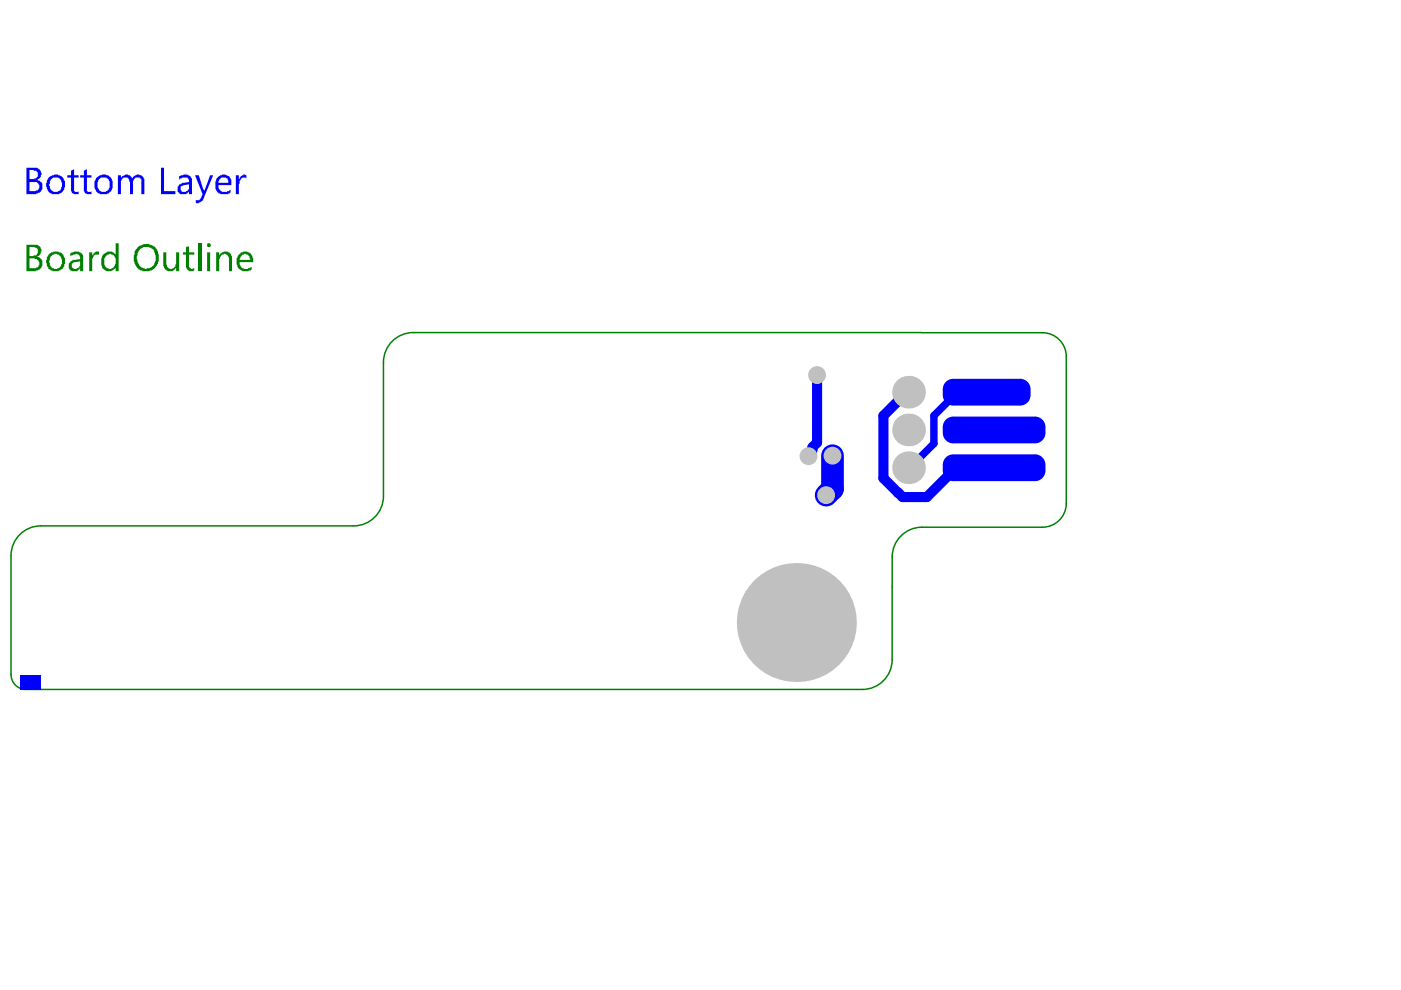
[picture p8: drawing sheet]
<svg xmlns="http://www.w3.org/2000/svg" width="297mm" height="210mm" viewBox="0 0 297 210" stroke-linecap="round" stroke-linejoin="round" font-family="sans-serif">
<path d="M81.3 76.8v28.4M87.6 70.5h107.9M195.5 70.5h25.5M226.1 75.6v31.1M2.3 117.8v25.2M8.6 111.5h66.4M189.2 118.1v21.8M195.5 111.8h25.5M5.5 146.2h177.3" fill="none" stroke="#008000" stroke-width=".32"/>
<g fill="#008000">
<path d="M18.9 53.5h.7v.8l.4-.8 1-.2v.8v-.1h-.6a.84 .84 0 0 0-.7 .8h-.1v2.7h-.7z"/>
<path d="M34.6 53.5h.7v2.2a1.25 1.25 0 0 0 .6 1.2v.1h.6v-.1a.61 .61 0 0 0 .7-.8h.1v-2.6h.7v4h-.7v-.6h-.1a1.3 1.3 0 0 1-2.3 0h-.1l-.2-.5z"/>
<path d="M39.4 52.4l.7-.2v1.3h1.1v.5h-1.1v2.2a.72 .72 0 0 0 .3 .7 .72 .72 0 0 0 .8 0v.4l-.3 .2a1.14 1.14 0 0 1-1.3-.5l-.2-.3v-2.7h-.6v-.5h.6z"/>
<path d="M42 51.6h.6v5.9h-.6z"/>
<path d="M45.8 53.5h.7v.6a1.44 1.44 0 0 1 1.7-.7 1.44 1.44 0 0 1 1 1.5v2.6h-.6v-2.4a1.08 1.08 0 0 0-1.2-1.3v.2a.8 .8 0 0 0-.8 .8l-.1 .1v2.6h-.7z"/>
<path d="M6.3 52.4v1.9h.8l.3-.2a.61 .61 0 0 0 .6-.8v-.4l-.3-.4h-.3v-.1zM6.3 54.8v2.1h.9a1.04 1.04 0 0 0 1-.5 1.04 1.04 0 0 0 0-1.1h-.2l-.1-.4h-.5v-.1zM5.6 51.9h1.6a1.05 1.05 0 0 1 1.1 .3h.2l.2 .3v.4h.1v.4h-.1v.2a1.1 1.1 0 0 1-.8 1h.1a1.43 1.43 0 0 1 .8 2 2.09 2.09 0 0 1-1.6 1h-1.6z"/>
<path d="M10.7 54.3l-.1 .5a2.39 2.39 0 0 0 .5 2.1h.1a1.05 1.05 0 0 0 1.1 0 1.64 1.64 0 0 0 .2-2.8v-.1l-.5-.2h-.5v.2h-.3zM10.3 54h.1a1.76 1.76 0 0 1 2.3-.5 1.89 1.89 0 0 1 1.1 2.1l-.2 .6a1.72 1.72 0 0 1-1.9 1.3 1.63 1.63 0 0 1-1.8-1.4 1.04 1.04 0 0 1 0-1.2v-.4h.2z"/>
<path d="M15.2 55.9a.86 .86 0 0 0 .5 1.1h.5l.1-.1a.86 .86 0 0 0 .7-1v-.5l-1.3 .2zM14.9 53.7h.2a1.75 1.75 0 0 1 2.5 .4v3.4h-.6v-.6a1.6 1.6 0 0 1-2.1 .4l-.2-.3a1.15 1.15 0 0 1 .7-1.7v-.2l1.6-.2a.88 .88 0 0 0-1-1.1v.2h-.5l-.6 .3z"/>
<path d="M21.8 54l.3-.2a1.56 1.56 0 0 1 2.4 .2v-2.4h.7v5.9h-.7v-.8a1.55 1.55 0 0 1-2.5 .3h-.2a3.8 3.8 0 0 1 0-3zM22.3 54.5a2.23 2.23 0 0 0 .3 2.4h.2a1.22 1.22 0 0 0 1.6-.7 2.33 2.33 0 0 0-.2-2.1l-1-.3-.4 .2v.1z"/>
<path d="M29.5 53l-.3 1a1.36 1.36 0 0 0 0 1.3 1.87 1.87 0 0 0 1.2 1.5 1.87 1.87 0 0 0 2-.4h.1l.2-.5a2.8 2.8 0 0 0-.2-2.9 1.91 1.91 0 0 0-2.4-.5zM29.2 52.4l.3-.2a2.77 2.77 0 0 1 3.5 .3 3.3 3.3 0 0 1-.8 4.8 3.1 3.1 0 0 1-3-.4 3.5 3.5 0 0 1-.8-2.8l.1-.1a1.83 1.83 0 0 1 .7-1.5z"/>
<path d="M43.9 52a.43 .43 0 0 1 .8 0 .43 .43 0 0 1-.8 0zM43.9 53.5h.7v4h-.7z"/>
<path d="M51 54.5l-.2 .6h2.2l-.1-.5a.57 .57 0 0 0-.7-.6l-.4-.2v.2h-.4l-.3 .5zM50.5 54.1l.3-.3a1.78 1.78 0 0 1 2.2-.1l.4 .4a1.65 1.65 0 0 1 .3 1.5h-2.9l.2 .8a1.38 1.38 0 0 0 2 .3l.4-.2v.7a2.44 2.44 0 0 1-2.9-.3v-.2a2.72 2.72 0 0 1 0-2.6z"/>
</g>
<path d="M87.6 70.5a6.3 6.3 0 0 0-6.3 6.3M221 70.5a5 5 0 0 1 5.1 5.1M8.6 111.5a6.3 6.3 0 0 0-6.3 6.3M81.3 105.2a6.3 6.3 0 0 1-6.3 6.3M195.5 111.8a6.3 6.3 0 0 0-6.3 6.3M226.1 106.7a5 5 0 0 1-5.1 5.1M189.2 139.9a6.3 6.3 0 0 1-6.4 6.3M2.3 143a3.2 3.2 0 0 0 3.2 3.2" fill="none" stroke="#008000" stroke-width=".32"/>
<path d="M173.2 79.5v14.3l-1 1v.7l-.8 .8v.4M192.6 83.2h-.3l-5 4.9v13.3l4.1 4h5.1l6.2-6.2h8.1M190.4 104.5h.1" fill="none" stroke="#00f" stroke-width="2.1"/>
<path d="M176.5 96.6v7l-1.3 1.4" fill="none" stroke="#00f" stroke-width="4.8"/>
<path d="M209.1 83.2h-6.1l-5 4.9v6l-5.1 5.1h-.3" fill="none" stroke="#00f" stroke-width="1.6"/>
<path d="M194.5 83.2v.9" fill="none" stroke="#00f" stroke-width="1.3"/>
<g fill="#00f">
<path d="M15.1 36.2l.6-.3v1.3h1v.4h-1v2.8a.72 .72 0 0 0 1 .3v-.2v.7h-.4a.96 .96 0 0 1-1.2-1.2v-2.4h-.8v-.4h.8z"/>
<path d="M17.8 36.2l.6-.3v1.3h1v.4h-1v2.8a.72 .72 0 0 0 1 .3v-.2v.7h-.3a.96 .96 0 0 1-1.3-1.2v-2.4h-.8v-.4h.8z"/>
<path d="M25 37.2h.6v.6v-.2h.2a1.29 1.29 0 0 1 1.3-.6l.5 .2 .4 .6 .2-.3 .3-.2a.99 .99 0 0 1 1.3-.1 1.49 1.49 0 0 1 .8 1.4v2.6h-.6v-2.4a.72 .72 0 0 0-.4-1v-.2h-.1a.72 .72 0 0 0-1 .4h-.1v.3h-.2v2.9h-.6v-2.6l-.2-.2a.64 .64 0 0 0-.8-.8h-.2a.57 .57 0 0 0-.6 .7h-.2v2.9h-.6z"/>
<path d="M34.1 35.6h.7v4.9h2.4v.7h-3.1z"/>
<path d="M41.3 37.2h.8l1.2 3.3 1.3-3.3h.6l-2.3 5.4-.4 .2v.1h-.4v.2h-.4l-.2-.2v-.5a.86 .86 0 0 0 1.1-.4l.3-.8z"/>
<path d="M50 37.2h.6v.8h.2a.8 .8 0 0 1 .8-.8v-.2l.6 .2v.6a.97 .97 0 0 0-1 0 .97 .97 0 0 0-.4 1l-.2 .3v2.1h-.6z"/>
<path d="M6.3 36v2h.9l.2-.2a.61 .61 0 0 0 .6-.8v-.2a.61 .61 0 0 0-.8-.6l-.1-.2zM6.3 38.6v1.9h1.2l.2-.1a.61 .61 0 0 0 .6-.8v-.4l-.1-.3h-.2a.72 .72 0 0 0-.9-.3zM5.6 35.6h1.6a1.39 1.39 0 0 1 1.6 1.4l-.3 .8-.6 .3 .4 .2a1.62 1.62 0 0 1 .7 1.9h-.2l-.3 .6-.8 .2v.2h-2.1z"/>
<path d="M10.7 38.1l-.1 .5a1.62 1.62 0 0 0 .9 2.1h.4a1.09 1.09 0 0 0 1.1-.8 1.78 1.78 0 0 0-.2-1.8l-.1-.3-.7-.2a1.14 1.14 0 0 0-1.3 .5zM10.3 37.6l.8-.4h.3a1.05 1.05 0 0 1 1.1 0 1.89 1.89 0 0 1 1.1 2.7 1.74 1.74 0 0 1-2.2 1.3h-.3l-.8-.5-.4-1a1.04 1.04 0 0 1 0-1.1z"/>
<path d="M20.8 38.1a2.4 2.4 0 0 0 .4 2.4h.3v.2h.9v-.2a.57 .57 0 0 0 .7-.6h.1v-.5a1.38 1.38 0 0 0-.3-1.4 1.38 1.38 0 0 0-1.4-.4zM20.4 37.8l.3-.3a2.12 2.12 0 0 1 2.7 0v.1h.2a3.4 3.4 0 0 1 0 2.9l-.5 .3v.2a4 4 0 0 1-2.3 0 2.64 2.64 0 0 1-.4-3.2z"/>
<path d="M38.3 39.6a.86 .86 0 0 0 .5 1.1h.6v-.2a.61 .61 0 0 0 .7-.8v-.6l-1.2 .1zM38 37.3h.1a2.12 2.12 0 0 1 2.3 0v.2a1.05 1.05 0 0 1 .3 1.1v2.6h-.6v-.7l-.4 .5-.8 .2a.72 .72 0 0 1-.9-.4 .82 .82 0 0 1-.3-1.1v-.1h.1a.84 .84 0 0 1 .8-.7v-.1l1.5-.2v-.2a.64 .64 0 0 0-.8-.8h-.7v.2h-.3l-.3 .3z"/>
<path d="M46.5 38.1l-.2 .7h2.1l-.2-1-.4-.2a1.14 1.14 0 0 0-1.3 .5zM46.2 37.5l.6-.3a1.36 1.36 0 0 1 1.3 0 1.62 1.62 0 0 1 .9 2h-2.7v.5a1.43 1.43 0 0 0 2.1 .8l.5-.3v.6a2.61 2.61 0 0 1-2.3 .2l-.4-.2a2.97 2.97 0 0 1-.2-3z"/>
</g>
<g fill="#c0c0c0">
<circle cx="173.2" cy="79.5" r="1.89"/>
<circle cx="175.2" cy="105" r="1.89"/>
<circle cx="171.4" cy="96.7" r="1.89"/>
<circle cx="176.5" cy="96.6" r="1.89"/>
<circle cx="6.4" cy="144.4" r="1.26"/>
<circle cx="210.8" cy="91.2" r="1.89"/>
<circle cx="168.8" cy="132" r="12.6"/>
<circle cx="192.6" cy="99.2" r="3.5"/>
<circle cx="192.6" cy="91.2" r="3.5"/>
<circle cx="192.6" cy="83.2" r="3.5"/>
</g>
<g fill="#00f">
<path d="M4.2 143.2h4.4v3.1h-4.4z" fill-rule="evenodd"/>
<path d="M199.9 90.5l2.2-2.2h17.3l2.3 2.2v1.3l-2.3 2.2h-17.3l-2.2-2.2z" fill-rule="evenodd"/>
<path d="M199.9 82.5l2.2-2.2h14.2l2.2 2.2v1.3l-2.2 2.2h-14.2l-2.2-2.2z" fill-rule="evenodd"/>
<path d="M199.9 98.5l2.2-2.2h17.3l2.3 2.2v1.3l-2.3 2.2h-17.3l-2.2-2.2z" fill-rule="evenodd"/>
</g>
<g fill="#00f">
<path d="M219.4 91.8h2.3zM219.4 91.8h2.3a2.21 2.21 0 0 1-2.3 2.2z"/>
<path d="M219.4 88.3v2.2zM219.4 88.3a2.21 2.21 0 0 1 2.3 2.2h-2.3z"/>
<path d="M199.9 90.5h2.2zM200.5 89l1-.6 .6-.1v2.2h-2.2l.1-.5z"/>
<path d="M202.1 91.8v2.2zM199.9 91.8h2.2v2.2a2.21 2.21 0 0 1-2.2-2.2z"/>
<path d="M216.3 83.8h2.2zM216.3 83.8h2.2a2.21 2.21 0 0 1-2.2 2.2z"/>
<path d="M216.3 80.3v2.2zM216.3 80.3a2.21 2.21 0 0 1 2.2 2.2h-2.2z"/>
<path d="M199.9 82.5h2.2zM200.5 81l1-.6 .6-.1v2.2h-2.2l.1-.6z"/>
<path d="M202.1 83.8v2.2zM199.9 83.8h2.2v2.2a2.21 2.21 0 0 1-2.2-2.2z"/>
<path d="M219.4 99.8h2.3zM219.4 99.8h2.3a2.21 2.21 0 0 1-2.3 2.2z"/>
<path d="M219.4 96.3v2.2zM219.4 96.3a2.21 2.21 0 0 1 2.3 2.2h-2.3z"/>
<path d="M199.9 98.5h2.2zM200.5 97l1-.6 .6-.1v2.2h-2.2l.1-.5z"/>
<path d="M202.1 99.8v2.2zM199.9 99.8h2.2v2.2a2.21 2.21 0 0 1-2.2-2.2z"/>
</g>
</svg>
